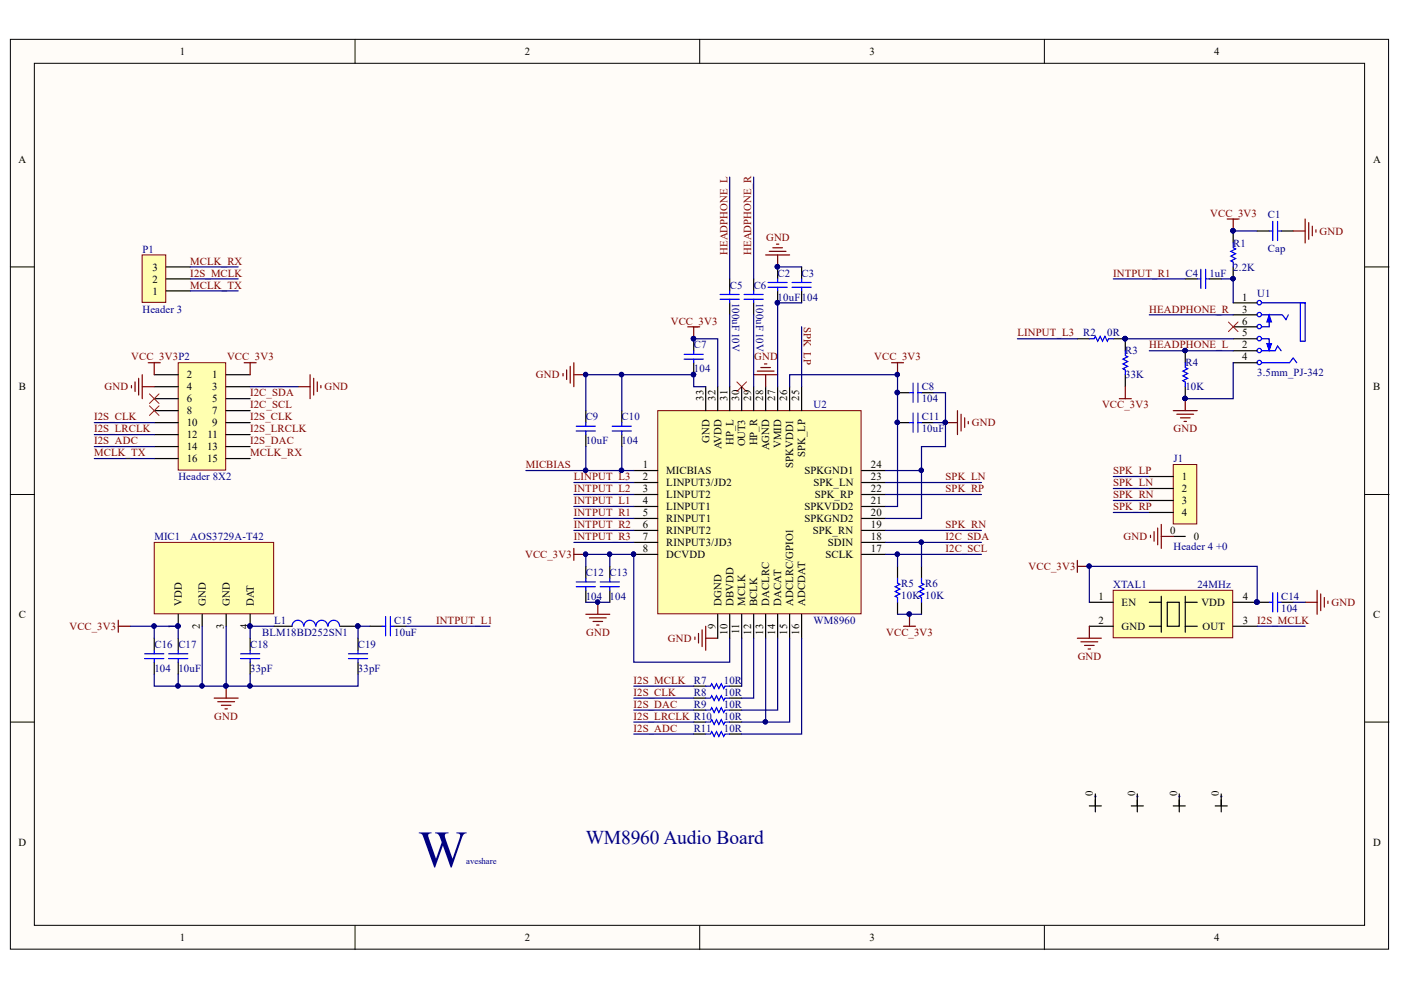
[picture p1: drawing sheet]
<svg xmlns="http://www.w3.org/2000/svg" width="297mm" height="210mm" viewBox="0 0 297 210" stroke-linecap="round" stroke-linejoin="round" font-family="sans-serif">
<defs><g id="words">
<text font-size="11" fill="#000080" x="88.7" y="183.8">W</text>
<text font-size="4.1" fill="#000080" x="124.2" y="178.9">WM8960 Audio Board</text>
<g font-size="2.3">
<text x="38.2" y="11.7">1</text>
<text x="111.2" y="11.7">2</text>
<text x="184.3" y="11.7">3</text>
<text x="257.4" y="11.7">4</text>
<text x="3.9" y="34.5">A</text>
<text x="291.2" y="34.5">A</text>
<text x="32.3" y="59.9">2</text>
<text x="32.3" y="57.4">3</text>
<text x="32.3" y="62.5">1</text>
<text x="263.3" y="63.7">1</text>
<text x="263.3" y="66.3">3</text>
<text x="263.3" y="68.8">6</text>
<text x="263.3" y="71.3">5</text>
<text x="263.3" y="73.9">2</text>
<text x="263.3" y="76.4">4</text>
<text x="4" y="82.7">B</text>
<text x="39.6" y="80.2">2</text>
<text x="39.6" y="82.7">4</text>
<text x="45" y="80.2">1</text>
<text x="45" y="82.7">3</text>
<text x="291.2" y="82.7">B</text>
<text x="39.6" y="85.3">6</text>
<text x="39.6" y="87.8">8</text>
<text x="45" y="85.3">5</text>
<text x="45" y="87.8">7</text>
<text x="149.1" y="85" transform="rotate(-90 149.1 85)">33</text>
<text x="151.7" y="85" transform="rotate(-90 151.7 85)">32</text>
<text x="154.2" y="85" transform="rotate(-90 154.2 85)">31</text>
<text x="156.8" y="85" transform="rotate(-90 156.8 85)">30</text>
<text x="159.3" y="85" transform="rotate(-90 159.3 85)">29</text>
<text x="161.8" y="85" transform="rotate(-90 161.8 85)">28</text>
<text x="164.4" y="85" transform="rotate(-90 164.4 85)">27</text>
<text x="166.9" y="85" transform="rotate(-90 166.9 85)">26</text>
<text x="169.4" y="85" transform="rotate(-90 169.4 85)">25</text>
<text x="39.6" y="90.4">10</text>
<text x="39.6" y="92.9">12</text>
<text x="39.6" y="95.4">14</text>
<text x="43.9" y="95.4">13</text>
<text x="44" y="92.9">11</text>
<text x="45" y="90.4">9</text>
<text x="150.4" y="93.8" transform="rotate(-90 150.4 93.8)">GND</text>
<text x="152.9" y="95.2" transform="rotate(-90 152.9 95.2)">AVDD</text>
<text x="155.5" y="94.3" transform="rotate(-90 155.5 94.3)">HP_L</text>
<text x="158" y="94.7" transform="rotate(-90 158 94.7)">OUT3</text>
<text x="160.6" y="94.4" transform="rotate(-90 160.6 94.4)">HP_R</text>
<text x="163.1" y="95.4" transform="rotate(-90 163.1 95.4)">AGND</text>
<text x="165.6" y="94.9" transform="rotate(-90 165.6 94.9)">VMID</text>
<text x="39.6" y="98">16</text>
<text x="43.9" y="98">15</text>
<text x="136.3" y="99.2">1</text>
<text x="136.3" y="101.8">2</text>
<text x="141.3" y="100.5">MICBIAS</text>
<text x="168.2" y="99.1" transform="rotate(-90 168.2 99.1)">SPKVDD1</text>
<text x="170.5" y="100.5">SPKGND1</text>
<text x="170.7" y="96.9" transform="rotate(-90 170.7 96.9)">SPK_LP</text>
<text x="184.7" y="101.8">23</text>
<text x="184.7" y="99.2">24</text>
<text x="250.6" y="101.8">1</text>
<text x="136.3" y="104.4">3</text>
<text x="136.3" y="106.9">4</text>
<text x="141.3" y="103">LINPUT3/JD2</text>
<text x="141.3" y="105.7">LINPUT2</text>
<text x="172.5" y="103">SPK_LN</text>
<text x="172.7" y="105.7">SPK_RP</text>
<text x="184.7" y="106.9">21</text>
<text x="184.7" y="104.4">22</text>
<text x="250.6" y="104.4">2</text>
<text x="250.6" y="106.9">3</text>
<text x="136.3" y="109.5">5</text>
<text x="136.3" y="112">6</text>
<text x="141.3" y="108.2">LINPUT1</text>
<text x="141.3" y="110.7">RINPUT1</text>
<text x="141.3" y="113.3">RINPUT2</text>
<text x="170.5" y="110.7">SPKGND2</text>
<text x="170.5" y="108.2">SPKVDD2</text>
<text x="172.3" y="113.3">SPK_RN</text>
<text x="184.7" y="112">19</text>
<text x="184.7" y="109.5">20</text>
<text x="248.1" y="113.3">0</text>
<text x="250.6" y="109.5">4</text>
<text x="136.3" y="114.5">7</text>
<text x="136.3" y="117.1">8</text>
<text x="141.3" y="115.8">RINPUT3/JD3</text>
<text x="141.3" y="118.3">DCVDD</text>
<text x="175" y="118.3">SCLK</text>
<text x="175.5" y="115.8">SDIN</text>
<text x="184.7" y="117.1">17</text>
<text x="184.7" y="114.5">18</text>
<text x="253.1" y="114.5">0</text>
<text x="4" y="131">C</text>
<text x="38.6" y="128.5" transform="rotate(-90 38.6 128.5)">VDD</text>
<text x="43.7" y="128.5" transform="rotate(-90 43.7 128.5)">GND</text>
<text x="48.7" y="128.5" transform="rotate(-90 48.7 128.5)">GND</text>
<text x="53.8" y="128.5" transform="rotate(-90 53.8 128.5)">DAT</text>
<text x="152.9" y="128.5" transform="rotate(-90 152.9 128.5)">DGND</text>
<text x="155.5" y="128.5" transform="rotate(-90 155.5 128.5)">DBVDD</text>
<text x="158" y="128.5" transform="rotate(-90 158 128.5)">MCLK</text>
<text x="160.6" y="128.5" transform="rotate(-90 160.6 128.5)">BCLK</text>
<text x="163.1" y="128.5" transform="rotate(-90 163.1 128.5)">DACLRC</text>
<text x="165.6" y="128.5" transform="rotate(-90 165.6 128.5)">DACAT</text>
<text x="168.2" y="128.5" transform="rotate(-90 168.2 128.5)">ADCLRC/GPIO1</text>
<text x="170.7" y="128.5" transform="rotate(-90 170.7 128.5)">ADCDAT</text>
<text x="232.9" y="127.2">1</text>
<text x="237.8" y="128.5">EN</text>
<text x="254.7" y="128.5">VDD</text>
<text x="263.5" y="127.2">4</text>
<text x="291.2" y="131">C</text>
<text x="37.3" y="133.4" transform="rotate(-90 37.3 133.4)">1</text>
<text x="42.4" y="133.4" transform="rotate(-90 42.4 133.4)">2</text>
<text x="47.5" y="133.4" transform="rotate(-90 47.5 133.4)">3</text>
<text x="52.5" y="133.4" transform="rotate(-90 52.5 133.4)">4</text>
<text x="151.7" y="133.4" transform="rotate(-90 151.7 133.4)">9</text>
<text x="154.2" y="134.6" transform="rotate(-90 154.2 134.6)">10</text>
<text x="156.8" y="134.5" transform="rotate(-90 156.8 134.5)">11</text>
<text x="159.3" y="134.6" transform="rotate(-90 159.3 134.6)">12</text>
<text x="161.8" y="134.6" transform="rotate(-90 161.8 134.6)">13</text>
<text x="164.4" y="134.6" transform="rotate(-90 164.4 134.6)">14</text>
<text x="166.9" y="134.6" transform="rotate(-90 166.9 134.6)">15</text>
<text x="169.4" y="134.6" transform="rotate(-90 169.4 134.6)">16</text>
<text x="232.9" y="132.3">2</text>
<text x="237.8" y="133.6">GND</text>
<text x="255" y="133.6">OUT</text>
<text x="263.5" y="132.3">3</text>
<text x="231.7" y="168.8" transform="rotate(-90 231.7 168.8)">0</text>
<text x="240.7" y="168.8" transform="rotate(-90 240.7 168.8)">0</text>
<text x="249.6" y="168.8" transform="rotate(-90 249.6 168.8)">0</text>
<text x="258.4" y="168.8" transform="rotate(-90 258.4 168.8)">0</text>
<text x="3.9" y="179.3">D</text>
<text x="291.2" y="179.3">D</text>
<text x="38.2" y="199.6">1</text>
<text x="111.2" y="199.6">2</text>
<text x="184.3" y="199.6">3</text>
<text x="257.4" y="199.6">4</text>
</g>
<g font-size="2.3" fill="#800000">
<text x="256.6" y="46">VCC_3V3</text>
<text x="162.4" y="51">GND</text>
<text x="279.8" y="49.8">GND</text>
<text x="40.4" y="58.7">I2S_MCLK</text>
<text x="40.4" y="56.1">MCLK_RX</text>
<text x="154.2" y="54.1" transform="rotate(-90 154.2 54.1)">HEADPHONE_L</text>
<text x="159.3" y="54.1" transform="rotate(-90 159.3 54.1)">HEADPHONE_R</text>
<text x="236" y="58.7">INTPUT_R1</text>
<text x="40.4" y="61.2">MCLK_TX</text>
<text x="142.2" y="68.8">VCC_3V3</text>
<text x="170.5" y="69.3" transform="rotate(90 170.5 69.3)">SPK_LP</text>
<text x="215.7" y="71.3">LINPUT_L3</text>
<text x="243.6" y="66.3">HEADPHONE_R</text>
<text x="27.8" y="76.4">VCC_3V3P2</text>
<text x="48.1" y="76.4">VCC_3V3</text>
<text x="159.9" y="76.4">GND</text>
<text x="185.3" y="76.4">VCC_3V3</text>
<text x="243.6" y="73.9">HEADPHONE_L</text>
<text x="22.2" y="82.7">GND</text>
<text x="68.8" y="82.7">GND</text>
<text x="113.6" y="80.2">GND</text>
<text x="20" y="89.1">I2S_CLK</text>
<text x="53" y="89.1">I2S_CLK</text>
<text x="53" y="84">I2C_SDA</text>
<text x="53" y="86.6">I2C_SCL</text>
<text x="233.6" y="86.6">VCC_3V3</text>
<text x="20" y="94.2">I2S_ADC</text>
<text x="20" y="91.6">I2S_LRCLK</text>
<text x="53" y="91.6">I2S_LRCLK</text>
<text x="53" y="94.2">I2S_DAC</text>
<text x="206.1" y="90.4">GND</text>
<text x="248.8" y="91.6">GND</text>
<text x="20" y="96.7">MCLK_TX</text>
<text x="53" y="96.7">MCLK_RX</text>
<text x="111.5" y="99.2">MICBIAS</text>
<text x="121.6" y="101.8">LINPUT_L3</text>
<text x="200.5" y="101.8">SPK_LN</text>
<text x="236" y="100.5">SPK_LP</text>
<text x="121.6" y="106.9">INTPUT_L1</text>
<text x="121.6" y="104.4">INTPUT_L2</text>
<text x="200.5" y="104.4">SPK_RP</text>
<text x="236" y="103">SPK_LN</text>
<text x="236" y="105.7">SPK_RN</text>
<text x="121.6" y="109.5">INTPUT_R1</text>
<text x="121.6" y="112">INTPUT_R2</text>
<text x="200.5" y="112">SPK_RN</text>
<text x="236" y="108.2">SPK_RP</text>
<text x="111.3" y="118.3">VCC_3V3</text>
<text x="121.6" y="114.5">INTPUT_R3</text>
<text x="200.5" y="114.5">I2C_SDA</text>
<text x="200.5" y="117.1">I2C_SCL</text>
<text x="238.2" y="114.5">GND</text>
<text x="218.1" y="120.9">VCC_3V3</text>
<text x="282.3" y="128.5">GND</text>
<text x="14.7" y="133.6">VCC_3V3</text>
<text x="92.5" y="132.3">INTPUT_L1</text>
<text x="124.3" y="134.8">GND</text>
<text x="141.6" y="136.1">GND</text>
<text x="187.9" y="134.8">VCC_3V3</text>
<text x="266.6" y="132.3">I2S_MCLK</text>
<text x="228.5" y="139.9">GND</text>
<text x="134.3" y="145">I2S_MCLK</text>
<text x="134.3" y="147.5">I2S_CLK</text>
<text x="45.4" y="152.6">GND</text>
<text x="134.3" y="150">I2S_DAC</text>
<text x="134.3" y="152.6">I2S_LRCLK R10</text>
<text x="134.3" y="155.1">I2S_ADC</text>
</g>
<g font-size="2.3" fill="#000080">
<text x="268.8" y="46.2">C1</text>
<text x="30.2" y="53.6">P1</text>
<text x="261.5" y="52.3">R1</text>
<text x="268.8" y="53.3">Cap</text>
<text x="164.9" y="58.7">C2</text>
<text x="169.9" y="58.7">C3</text>
<text x="251.3" y="58.7">C4</text>
<text x="256.4" y="58.7">1uF</text>
<text x="261.5" y="57.4">2.2K</text>
<text x="154.7" y="61.2">C5</text>
<text x="155.2" y="64.2" transform="rotate(90 155.2 64.2)">100uF 10V</text>
<text x="159.8" y="61.2">C6</text>
<text x="160.3" y="64.2" transform="rotate(90 160.3 64.2)">100uF 10V</text>
<text x="164.9" y="63.7">10uF104</text>
<text x="266.6" y="63">U1</text>
<text x="30.2" y="66.3">Header 3</text>
<text x="229.7" y="71.3">R2</text>
<text x="234.7" y="71.3">0R</text>
<text x="147.1" y="73.9">C7</text>
<text x="238.6" y="75.1">R3</text>
<text x="251.3" y="77.7">R4</text>
<text x="147.1" y="78.9">104</text>
<text x="195.4" y="82.7">C8</text>
<text x="238.6" y="80.2">33K</text>
<text x="251.3" y="82.7">10K</text>
<text x="266.6" y="79.7">3.5mm_PJ-342</text>
<text x="124.2" y="89.1">C9</text>
<text x="131.8" y="89.1">C10</text>
<text x="172.5" y="86.6">U2</text>
<text x="195.4" y="89.1">C11</text>
<text x="195.4" y="85.3">104</text>
<text x="124.2" y="94.2">10uF</text>
<text x="131.8" y="94.2">104</text>
<text x="195.4" y="91.6">10uF</text>
<text x="37.8" y="101.8">Header 8X2</text>
<text x="248.8" y="98">J1</text>
<text x="32.7" y="114.5">MIC1</text>
<text x="40.4" y="114.5">AOS3729A-T42</text>
<text x="248.8" y="116.6">Header 4 +0</text>
<text x="124.2" y="122.1">C12 C13</text>
<text x="191.1" y="124.4">R5</text>
<text x="196.2" y="124.4">R6</text>
<text x="236" y="124.7">XTAL1</text>
<text x="253.9" y="124.7">24MHz</text>
<text x="124.2" y="127.2">104</text>
<text x="129.3" y="127.2">104</text>
<text x="191.1" y="127">10K 10K</text>
<text x="271.6" y="127.2">C14</text>
<text x="271.6" y="129.7">104</text>
<text x="32.7" y="137.4">C16</text>
<text x="37.8" y="137.4">C17</text>
<text x="53" y="137.4">C18</text>
<text x="55.6" y="134.8">BLM18BD252SN1</text>
<text x="58.1" y="132.3">L1</text>
<text x="75.9" y="137.4">C19</text>
<text x="83.6" y="132.3">C15</text>
<text x="83.6" y="134.8">10uF</text>
<text x="172.5" y="132.3">WM8960</text>
<text x="32.7" y="142.4">104</text>
<text x="37.8" y="142.4">10uF</text>
<text x="53" y="142.4">33pF</text>
<text x="75.9" y="142.4">33pF</text>
<text x="147.1" y="145">R7</text>
<text x="147.1" y="147.5">R8</text>
<text x="153.5" y="145">10R</text>
<text x="153.5" y="147.5">10R</text>
<text x="147.1" y="150">R9</text>
<text x="147.1" y="155.1">R11</text>
<text x="153.5" y="150">10R</text>
<text x="153.5" y="152.6">10R</text>
<text x="153.5" y="155.1">10R</text>
</g>
<text font-size="1.9" fill="#000080" x="98.8" y="183.2">aveshare</text>
</g></defs>
<g fill="#fffcf8" stroke="#000" stroke-width=".21">
<path d="M2.2 8.3h292.2v192.9h-292.2z"/>
<path d="M7.3 13.4h282v182.8h-282z"/>
</g>
<path d="M75.3 8.3v5.1M148.4 8.3v5.1M221.4 8.3v5.1M2.2 56.6h5.1M289.4 56.6h5.1M2.2 104.8h5.1M289.4 104.8h5.1M2.2 153.1h5.1M289.4 153.1h5.1M75.3 196.3v5M148.4 196.3v5M221.4 196.3v5" fill="none" stroke="#000" stroke-width=".21"/>
<g fill="none" stroke="#000" stroke-width=".25">
<path d="M147.1 71.8v2.6M147.1 76.9v2.5M124.2 87.1v2.5M124.2 92.1v2.6M131.8 87.1v2.5M131.8 92.1v2.6M124.2 120.1v2.5M124.2 125.2v2.5M129.3 120.1v2.5M129.3 125.2v2.5M190.3 120.1v2.5M190.3 127.7v2.5"/>
<path d="M195.4 120.1v2.5M195.4 127.7v2.5M147.1 145.5h2.5M147.1 148h2.5M147.1 150.6h2.5M147.1 153.1h2.5M147.1 155.6h2.5M154.7 145.5h2.5M154.7 148h2.5M154.7 150.6h2.5M154.7 153.1h2.5M154.7 155.6h2.5"/>
</g>
<g fill="none" stroke="#00f" stroke-width=".25">
<path d="M145 75.1h4.1M145 76.1h4.1M147.1 74.4v.7M147.1 76.1v.8M122.2 90.4h4M122.2 91.4h4M124.2 89.6v.8M124.2 91.4v.7M129.8 90.4h4.1M129.8 91.4h4.1M131.8 89.6v.8M131.8 91.4v.7"/>
<path d="M122.2 123.4h4M122.2 124.4h4M124.2 122.6v.8M124.2 124.4v.8M127.3 123.4h4M127.3 124.4h4M129.3 122.6v.8M129.3 124.4v.8M190.3 122.6v1l.5 .3-1 .5 1 .5-1 .5 1 .5-1 .5 .5 .3v1M195.4 122.6v1l.5 .3-1 .5 1 .5-1 .5 1 .5-1 .5 .5 .3v1M149.6 145.5h1l.3-.5 .5 1 .5-1 .5 1 .5-1 .5 1 .3-.5h1M149.6 148h1l.3-.5 .5 1 .5-1 .5 1 .5-1 .5 1 .3-.5h1"/>
<path d="M149.6 150.6h1l.3-.6 .5 1.1 .5-1.1 .5 1.1 .5-1.1 .5 1.1 .3-.5h1M149.6 153.1h1l.3-.5 .5 1 .5-1 .5 1 .5-1 .5 1 .3-.5h1M149.6 155.6h1l.3-.5 .5 1 .5-1 .5 1 .5-1 .5 1 .3-.5h1"/>
</g>
<g fill="none" stroke="#800000" stroke-width=".25">
<path d="M119.4 79.2v.5M120.1 78.4v2.1M120.9 77.7v3.5M121.7 76.9v5.1M121.7 79.4h2.5M145.8 69.3h2.6M147.1 69.3v2.5M189 76.9h2.6M190.3 76.9v2.5M121.7 116.3v2.5M121.7 117.5h2.5M124.2 130.2h5.1"/>
<path d="M125 131h3.5M125.7 131.8h2.1M126.5 132.5h.5M126.7 127.7v2.5M147.3 135.1v.5M148.1 134.3v2M148.9 133.5v3.6M149.6 132.8v5.1M149.6 135.3h2.6M191.6 132.8h2.5M192.8 130.2v2.6"/>
</g>
<g fill="#000080" stroke="#000080" stroke-width=".21">
<circle cx="124.1" cy="79.4" r=".46"/>
<circle cx="124.1" cy="117.5" r=".46"/>
<circle cx="126.7" cy="127.6" r=".46"/>
<circle cx="192.8" cy="130.2" r=".46"/>
<circle cx="190.2" cy="79.4" r=".46"/>
<circle cx="147" cy="79.4" r=".46"/>
<circle cx="147" cy="71.8" r=".46"/>
</g>
<path d="M156.2 81l2.1 2M158.3 81l-2.1 2" fill="none" stroke="#f00" stroke-width=".21"/>
<path d="M139.5 87.1h43.1v43h-43.1z" fill="#ffffb0" stroke="#800000" stroke-width=".21"/>
<g fill="none" stroke="#000" stroke-width=".25">
<path d="M154.7 59.1v2.6M159.8 59.1v2.6M164.9 56.6v2.5M170 56.6v2.5M154.7 64.2v2.6M159.8 64.2v2.6M164.9 61.7v2.5M170 61.7v2.5M134.4 99.8h5.1M149.6 82v5.1M152.2 82v5.1M154.7 82v5.1"/>
<path d="M157.2 82v5.1M159.8 82v5.1M162.3 82v5.1M164.9 82v5.1M167.4 82v5.1M170 82v5.1M182.7 99.8h5.1M190.3 89.6h2.5M190.3 83.3h2.5M195.4 89.6h2.5M195.4 83.3h2.5M134.4 102.3h5.1"/>
<path d="M134.4 104.8h5.1M134.4 107.4h5.1M134.4 109.9h5.1M134.4 112.5h5.1M134.4 115h5.1M134.4 117.5h5.1M182.7 102.3h5.1M182.7 104.8h5.1M182.7 107.4h5.1M182.7 109.9h5.1M182.7 112.5h5.1M182.7 115h5.1"/>
<path d="M182.7 117.5h5.1M152.2 130.2v5.1M154.7 130.2v5.1M157.2 130.2v5.1M159.8 130.2v5.1M162.3 130.2v5.1M164.9 130.2v5.1M167.4 130.2v5.1M170 130.2v5.1"/>
</g>
<g fill="#000080" stroke="#000080" stroke-width=".21">
<circle cx="134.3" cy="117.5" r=".46"/>
<circle cx="164.8" cy="56.5" r=".46"/>
<circle cx="164.8" cy="64.2" r=".46"/>
<circle cx="190.2" cy="89.6" r=".46"/>
<circle cx="190.2" cy="83.2" r=".46"/>
</g>
<g fill="none" stroke="#00f" stroke-width=".25">
<path d="M162.8 59.9h4.1M164.9 59.1v.8M167.9 59.9h4.1M170 59.1v.8M152.7 62.4h4M152.7 63.5h4M154.7 61.7v.7M154.7 63.5v.7M157.8 62.4h4M157.8 63.5h4M159.8 61.7v.7M159.8 63.5v.7"/>
<path d="M162.8 60.9h4.1M164.9 60.9v.8M167.9 60.9h4.1M170 60.9v.8M267.6 74.4h2.8l.5-1 .7 1M267.6 66.8h4.3l.7 1 .6-1M267.6 64.2h9.1M275.7 64.2h1v8.1h-1zM192.8 89.6h.8M192.8 83.3h.8M193.6 81.2v4.1M193.6 87.6v4"/>
<path d="M194.6 81.2v4.1M194.6 87.6v4M194.6 89.6h.8M194.6 83.3h.8"/>
<circle cx="267" cy="71.8" r=".47"/>
<circle cx="267" cy="64.2" r=".47"/>
<circle cx="267" cy="66.7" r=".46"/>
<circle cx="267" cy="74.3" r=".46"/>
</g>
<path d="M268.6 72.8h1l-.5 1.6z" fill="#00f"/>
<path d="M268.6 72.8h1l-.5 1.6z" fill="none" stroke="#00f" stroke-width=".21"/>
<g fill="none" stroke="#00f" stroke-width=".25">
<path d="M267.6 71.8h1.5v2.1M269.1 67.5v1.8h-1.5"/>
<circle cx="267" cy="69.2" r=".46"/>
</g>
<path d="M269.1 66.8l.5 1.5h-1z" fill="#00f"/>
<path d="M269.1 66.8l.5 1.5h-1z" fill="none" stroke="#00f" stroke-width=".21"/>
<path d="M253.8 59.1h.8M254.6 57.1v4.1M255.6 57.1v4.1M255.6 59.1h.8M266.5 76.8a.47 .47 0 0 1 .7-.3 .47 .47 0 0 1 .1 .8 .47 .47 0 0 1-.8-.4M267.6 76.9h5.8l.8-1 .7 1" fill="none" stroke="#00f" stroke-width=".25"/>
<path d="M251.3 59.1h2.5M256.4 59.1h2.5M261.5 64.2h5M261.5 66.8h5M261.5 69.3h5M261.5 71.8h5M261.5 74.4h5M261.5 76.9h5" fill="none" stroke="#000" stroke-width=".25"/>
<path d="M248.8 87.1h5M249.5 87.8h3.6M250.3 88.6h2M251 89.4h.6M251.3 84.5v2.6" fill="none" stroke="#800000" stroke-width=".25"/>
<circle cx="251.2" cy="84.5" r=".46" fill="#000080" stroke="#000080" stroke-width=".21"/>
<path d="M260.4 68.3l2.1 2M262.5 68.3l-2.1 2" fill="none" stroke="#f00" stroke-width=".21"/>
<path d="M37.8 76.9h10.1v22.8h-10.1z" fill="#ffffb0" stroke="#800000" stroke-width=".21"/>
<g fill="none" stroke="#000" stroke-width=".25">
<path d="M32.7 79.4h5.1M48 79.4h5M228.4 71.8h2.6M236 71.8h2.6v2.6M238.6 79.4v2.6M32.7 82h5.1M32.7 84.5h5.1M32.7 87.1h5.1M32.7 89.6h5.1M32.7 92.1h5.1M32.7 94.7h5.1M32.7 97.2h5.1"/>
<path d="M48 82h5M48 84.5h5M48 87.1h5M48 89.6h5M48 92.1h5M48 94.7h5M48 97.2h5M32.7 135.3v2.6M37.8 135.3v2.6M53 135.3v2.6M58.1 132.8h3.8M72.1 132.8h3.8"/>
<path d="M75.9 135.3v2.6M78.5 132.8h2.5M83.5 132.8h2.6M32.7 140.4v2.5M37.8 140.4v2.5M53 140.4v2.5M75.9 140.4v2.5"/>
</g>
<g fill="none" stroke="#800000" stroke-width=".25">
<path d="M162.3 54.1h5.1M163.1 53.3h3.6M163.9 52.5h2M164.6 51.8h.5M164.9 54.1v2.5M30.2 79.4v5.1M31.4 76.9h2.6M32.7 76.9v2.5M51.8 76.9h2.5M53 76.9v2.5M65.7 79.4v5.1M27.9 81.7v.5"/>
<path d="M28.6 81v2M29.4 80.2v3.6M30.2 82h2.5M63.2 82h2.5M66.5 80.2v3.6M67.3 81v2M68 81.7v.5M200.5 89.6h2.5M203 87.1v5M203.8 87.8v3.6M204.5 88.6v2M205.3 89.4v.5"/>
<path d="M237.3 84.5h2.6M238.6 82v2.5M25.1 131.5v2.5M25.1 132.8h2.5M45.4 148h5.1M46.2 148.8h3.5M46.9 149.5h2.1M47.7 150.3h.5M48 145.5v2.5"/>
</g>
<path d="M31.7 83.5l2 2M31.7 86.1l2 2M33.7 83.5l-2 2M33.7 86.1l-2 2" fill="none" stroke="#f00" stroke-width=".21"/>
<g fill="none" stroke="#00f" stroke-width=".25">
<path d="M231 71.8h1l.2-.5 .5 1 .5-1 .6 1 .5-1 .5 1 .2-.5h1M238.6 74.4v1l.5 .2-1 .5 1 .6-1 .5 1 .5-1 .5 .5 .2v1M30.7 138.6h4M30.7 139.6h4M32.7 137.9v.7M32.7 139.6v.8M35.8 138.6h4M35.8 139.6h4M37.8 137.9v.7M37.8 139.6v.8M51 138.6h4.1M51 139.6h4.1"/>
<path d="M53 137.9v.7M53 139.6v.8M64.4 132.7a1.22 1.22 0 0 0-1.3-1.2 1.22 1.22 0 0 0-1.2 1.3M66.9 132.7a1.23 1.23 0 0 0-1.2-1.2 1.23 1.23 0 0 0-1.3 1.3M69.5 132.7a1.23 1.23 0 0 0-1.3-1.2 1.23 1.23 0 0 0-1.2 1.3M72 132.7a1.22 1.22 0 0 0-1.2-1.2 1.22 1.22 0 0 0-1.2 1.3M73.9 138.6h4M73.9 139.6h4M75.9 137.9v.7M75.9 139.6v.8M81 132.8h.8M81.8 130.7v4.1"/>
<path d="M82.8 130.7v4.1M82.8 132.8h.7"/>
</g>
<g fill="#000080" stroke="#000080" stroke-width=".21">
<circle cx="75.9" cy="132.7" r=".46"/>
<circle cx="47.9" cy="145.4" r=".46"/>
<circle cx="238.5" cy="71.8" r=".46"/>
<circle cx="164.8" cy="56.5" r=".46"/>
<circle cx="200.4" cy="89.6" r=".46"/>
</g>
<path d="M236 125.2h25.4v10h-25.4z" fill="#ffffb0" stroke="#800000" stroke-width=".21"/>
<path d="M231 127.7h5M231 132.8h5M243.7 127.7h2.5M243.7 132.8h2.5M246.2 126.4v7.6M247.5 127.7h2.5v5.1h-2.5zM251.3 126.4v7.6M251.3 127.7h2.5M251.3 132.8h2.5M261.5 127.7h7.6M261.5 132.8h5M271.6 127.7h2.6" fill="none" stroke="#000" stroke-width=".25"/>
<g fill="#000080" stroke="#000080" stroke-width=".21">
<circle cx="266.5" cy="127.6" r=".46"/>
<circle cx="230.9" cy="120" r=".46"/>
</g>
<path d="M228.4 118.8v2.6M228.4 135.3h5.1M228.4 120.1h2.6M229.2 136.1h3.5M229.9 136.8h2.1M230.7 137.6h.5M231 132.8v2.5M276.7 127.7h2.6M279.3 125.2v5M280 125.9v3.6M280.8 126.7v2M281.5 127.4v.6" fill="none" stroke="#800000" stroke-width=".25"/>
<path d="M269.1 127.7h.8M269.9 125.7v4M270.9 125.7v4M270.9 127.7h.7" fill="none" stroke="#00f" stroke-width=".25"/>
<path d="M32.7 115h25.3v15.1h-25.3z" fill="#ffffb0" stroke="#800000" stroke-width=".21"/>
<g fill="none" stroke="#000" stroke-width=".25">
<path d="M261.5 49v2.5M261.5 56.6v2.5M266.5 49h2.6M271.6 49h2.6M251.3 74.4v2.5M251.3 82v2.5M37.8 130.2v2.6M42.9 130.2v2.6M48 130.2v2.6M53 130.2v2.6M231 170.9h2.5M232.2 168.3v3.8"/>
<path d="M239.9 170.9h2.5M241.1 168.3v3.8M248.8 170.9h2.5M250 168.3v3.8M257.7 170.9h2.5M258.9 168.3v3.8"/>
</g>
<g fill="#000080" stroke="#000080" stroke-width=".21">
<circle cx="37.7" cy="132.7" r=".47"/>
<circle cx="53" cy="132.7" r=".46"/>
<circle cx="251.2" cy="74.3" r=".46"/>
<circle cx="251.2" cy="84.5" r=".46"/>
<circle cx="261.4" cy="48.9" r=".46"/>
<circle cx="261.4" cy="59.1" r=".46"/>
</g>
<path d="M260.2 46.4h2.5M261.5 46.4v2.6M274.2 49h2.5M276.7 46.4v5.1M277.5 47.2v3.6M278.2 48v2M279 48.7v.5M159.8 79.4h5.1M160.6 78.7h3.5M161.3 77.9h2M162.1 77.2h.5M162.3 79.4v2.6" fill="none" stroke="#800000" stroke-width=".25"/>
<path d="M232.3 168.9h.1M241.2 168.9h.1M250.1 168.9h.1M258.9 168.9h.1" fill="none" stroke="#00f" stroke-width=".45"/>
<path d="M261.5 51.5v1l.5 .3-1 .5 1 .5-1 .5 1 .5-1 .5 .5 .3v1M269.1 49h.8M269.9 46.9v4.1M270.9 46.9v4.1M270.9 49h.7M251.3 76.9v1l.5 .3-1 .5 1 .5-1 .5 1 .5-1 .5 .5 .3v1" fill="none" stroke="#00f" stroke-width=".25"/>
<path d="M30.1 54.1h5v10h-5z" fill="#ffffb0" stroke="#800000" stroke-width=".21"/>
<path d="M35.2 59.1h5.1M35.2 56.6h5.1M35.2 61.7h5.1" fill="none" stroke="#000" stroke-width=".25"/>
<g fill="none" stroke="#000080" stroke-width=".25">
<path d="M154.7 37.5v21.6M159.8 37.5v21.6M40.3 59.1h10.2M40.3 56.6h10.2M164.9 56.6h5.1M236 59.1h15.3M258.9 59.1h2.6v5.1M261.5 49h5M40.3 61.7h10.2M131.8 79.4v7.7M147.1 71.8h5.1v10.2M154.7 66.8v15.2"/>
<path d="M159.8 66.8v15.2M170 64.2h-5.1v17.8M170 69.3v12.7M215.7 71.8h12.7M238.6 71.8h22.9M243.7 74.4h17.8M243.7 66.8h17.8M261.5 76.9v7.6h-10.2M20 89.6h12.7M20 92.1h12.7M20 94.7h12.7M20 97.2h12.7"/>
<path d="M53 82h10.2M111.5 99.8h22.9M124.2 94.7v5.1M131.8 94.7v5.1M149.6 82h-2.5v-2.6h-22.9v7.7M167.4 82v-2.6h22.9v28h-2.5M187.8 99.8h7.6v10.1h-7.6M197.9 83.3h2.6v11.4h-5.1v5.1M197.9 89.6h2.6M121.7 115h12.7M121.7 102.3h12.7M121.7 104.8h12.7"/>
<path d="M121.7 107.4h12.7M121.7 109.9h12.7M121.7 112.5h12.7M129.3 117.5v2.6M187.8 117.5h20.3M187.8 115h20.3M187.8 102.3h20.3M187.8 104.8h20.3M187.8 112.5h20.3M190.3 117.5v2.6M195.4 115v5.1M236 101h7.7"/>
<path d="M236 103.6h7.7M236 106.1h7.7M236 108.7h7.7M27.6 132.8h10.2v2.5M32.7 132.8v2.5M42.9 132.8v12.7h-10.2v-2.6M48 132.8v12.7h-5.1M58.1 132.8h-5.1v2.5M78.5 132.8h-2.6v2.5M86.1 132.8h17.8M124.2 127.7h5.1M124.2 120.1v-2.6h10.2v22.9h20.3v-5.1"/>
<path d="M157.2 135.3v10.2M159.8 135.3v12.7h-2.6M162.3 135.3v17.8M164.9 135.3v15.3h-7.7M167.4 135.3v17.8h-10.2M170 135.3v20.3h-12.8M190.3 130.2h5.1M231 127.7v-7.6h35.5v7.6M266.5 132.8h10.2M274.2 127.7h2.5M37.8 142.9v2.6M53 142.9v2.6h-5"/>
<path d="M75.9 142.9v2.6h-22.9M134.4 145.5h12.7M134.4 148h12.7M134.4 150.6h12.7M134.4 153.1h12.7M134.4 155.6h12.7"/>
</g>
<g fill="#000080" stroke="#000080" stroke-width=".21">
<circle cx="162.3" cy="153" r=".46"/>
<circle cx="147" cy="79.4" r=".46"/>
<circle cx="147" cy="71.8" r=".46"/>
<circle cx="190.2" cy="117.5" r=".46"/>
<circle cx="195.3" cy="115" r=".46"/>
<circle cx="195.3" cy="99.7" r=".46"/>
<circle cx="129.2" cy="117.5" r=".46"/>
<circle cx="126.7" cy="127.6" r=".46"/>
<circle cx="192.8" cy="130.2" r=".46"/>
<circle cx="131.8" cy="79.4" r=".47"/>
<circle cx="124.2" cy="99.7" r=".46"/>
<circle cx="131.8" cy="99.7" r=".46"/>
<circle cx="32.6" cy="132.7" r=".46"/>
<circle cx="53" cy="145.4" r=".46"/>
<circle cx="47.9" cy="145.4" r=".46"/>
<circle cx="37.7" cy="145.4" r=".46"/>
<circle cx="53" cy="132.7" r=".46"/>
<circle cx="75.9" cy="132.7" r=".46"/>
<circle cx="238.5" cy="71.8" r=".46"/>
<circle cx="134.3" cy="117.5" r=".46"/>
<circle cx="124.1" cy="117.5" r=".46"/>
<circle cx="42.8" cy="145.4" r=".46"/>
<circle cx="164.8" cy="64.2" r=".46"/>
<circle cx="164.8" cy="56.5" r=".46"/>
<circle cx="190.2" cy="89.6" r=".46"/>
<circle cx="190.2" cy="83.2" r=".46"/>
<circle cx="190.2" cy="79.4" r=".46"/>
<circle cx="200.4" cy="89.6" r=".46"/>
<circle cx="37.7" cy="132.7" r=".47"/>
<circle cx="124.1" cy="79.4" r=".46"/>
<circle cx="266.5" cy="127.6" r=".46"/>
<circle cx="230.9" cy="120" r=".46"/>
<circle cx="251.2" cy="84.5" r=".46"/>
<circle cx="251.2" cy="74.3" r=".46"/>
<circle cx="261.4" cy="59.1" r=".46"/>
<circle cx="261.4" cy="48.9" r=".46"/>
</g>
<path d="M248.8 98.5h4.9v12.6h-4.9z" fill="#ffffb0" stroke="#800000" stroke-width=".21"/>
<path d="M243.7 101h5.1M243.7 103.6h5.1M243.7 106.1h5.1M243.7 108.7h5.1M248.8 113.7h2.5" fill="none" stroke="#000" stroke-width=".25"/>
<path d="M243.9 113.5v.5M244.7 112.7v2M245.4 112v3.5M246.2 111.2v5.1M246.2 113.7h2.6" fill="none" stroke="#800000" stroke-width=".25"/>
<use href="#words"/>
</svg>
